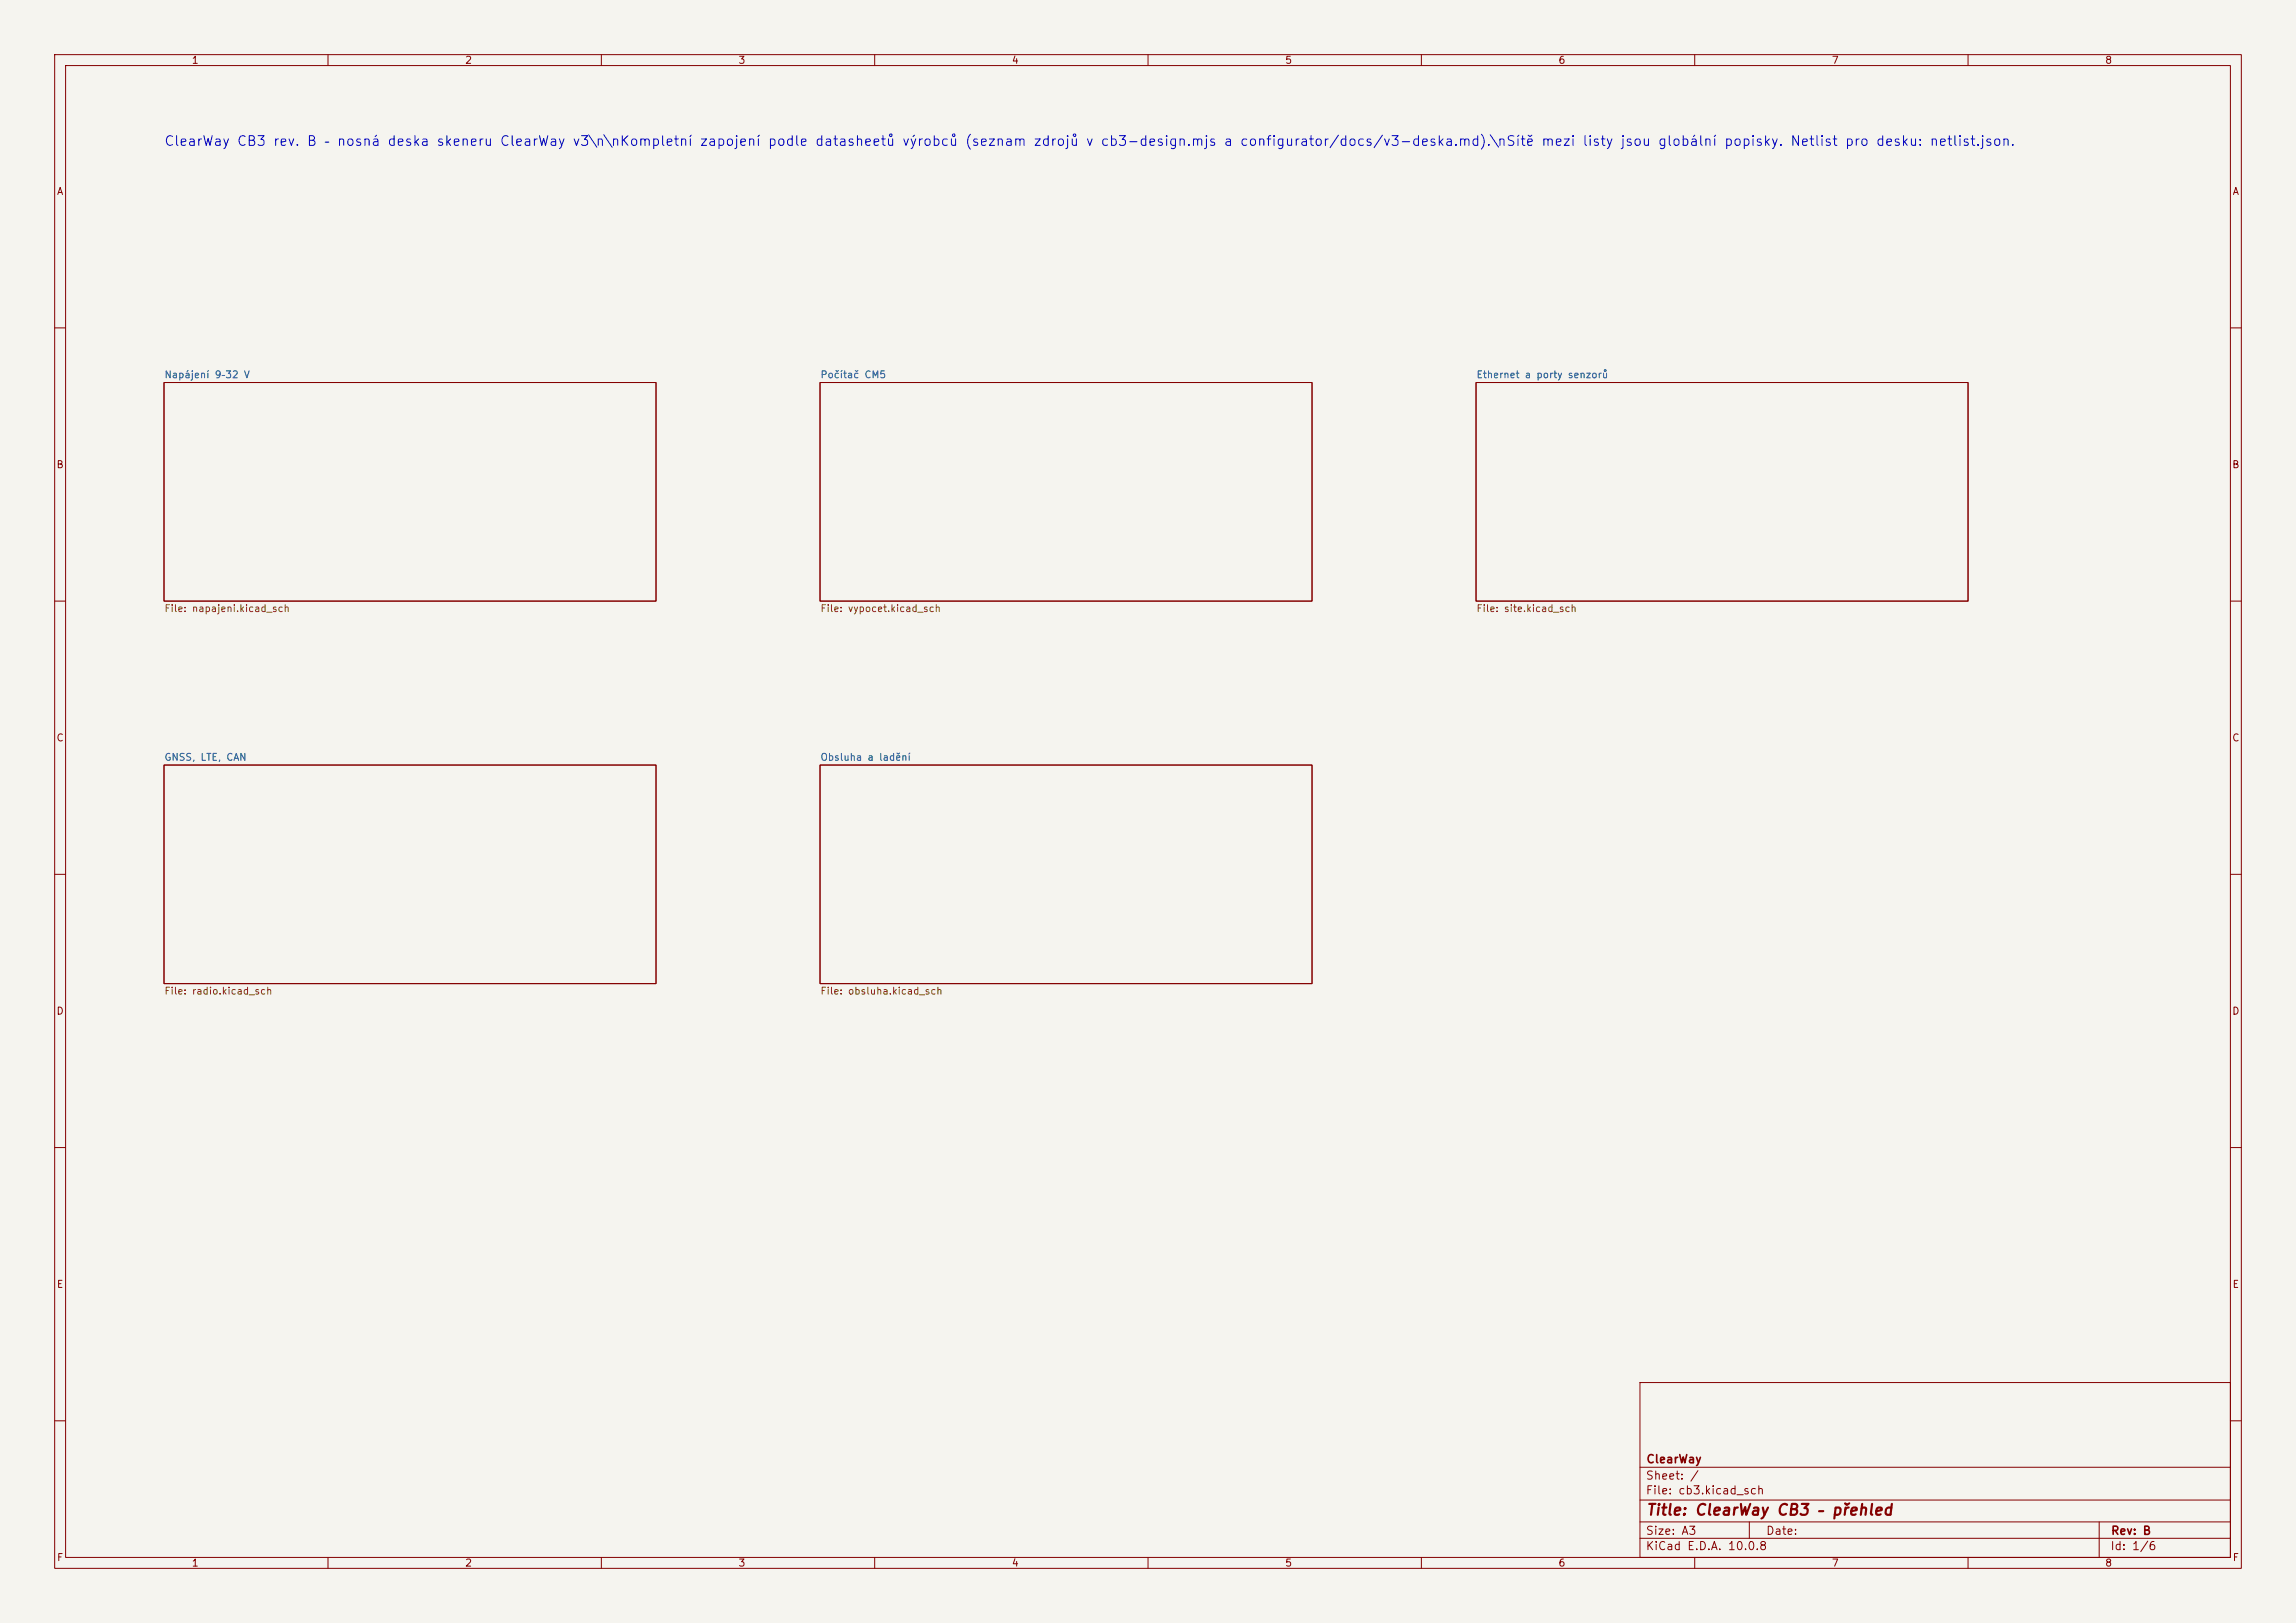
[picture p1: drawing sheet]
<svg xmlns="http://www.w3.org/2000/svg" width="420mm" height="297mm" viewBox="0 0 420 297" stroke-linecap="round" stroke-linejoin="round" font-family="sans-serif">
<defs><g id="words">
<text font-size="2" fill="#840000" x="301" y="277.8">Title: ClearWay CB3 – přehled</text>
<text font-size="1.8" fill="#0000c2" x="29.9" y="27.1">ClearWay CB3 rev. B – nosná deska skeneru ClearWay v3\n\nKompletní zapojení podle datasheetů výrobců (seznam zdrojů v cb3-design.mjs a configurator/docs/v3-deska.md).\nSítě mezi listy jsou globální popisky. Netlist pro desku: netlist.json.</text>
<g font-size="1.5" fill="#840000">
<text x="301" y="268.1">ClearWay</text>
<text x="300.9" y="273.8">File: cb3.kicad_sch</text>
<text x="300.9" y="271.1">Sheet: /</text>
<text x="300.9" y="281.2">Size: A3</text>
<text x="322.9" y="281.2">Date:</text>
<text x="386" y="281.2">Rev: B</text>
<text x="300.9" y="284">KiCad E.D.A. 10.0.8</text>
<text x="385.9" y="284">Id: 1/6</text>
</g>
<g font-size="1.3" fill="#840000">
<text x="35" y="12">1</text>
<text x="85" y="12">2</text>
<text x="135" y="12">3</text>
<text x="185" y="12">4</text>
<text x="235" y="12">5</text>
<text x="285" y="12">6</text>
<text x="335" y="12">7</text>
<text x="385" y="12">8</text>
<text x="10.3" y="36">A</text>
<text x="408.3" y="36">A</text>
<text x="10.2" y="86">B</text>
<text x="408.2" y="86">B</text>
<text x="10.2" y="136">C</text>
<text x="408.2" y="136">C</text>
<text x="10.2" y="186">D</text>
<text x="408.2" y="186">D</text>
<text x="10.3" y="236">E</text>
<text x="408.3" y="236">E</text>
<text x="10.3" y="286">F</text>
<text x="35" y="287">1</text>
<text x="85" y="287">2</text>
<text x="135" y="287">3</text>
<text x="185" y="287">4</text>
<text x="235" y="287">5</text>
<text x="285" y="287">6</text>
<text x="335" y="287">7</text>
<text x="385" y="287">8</text>
<text x="408.3" y="286">F</text>
</g>
<g font-size="1.3" fill="#006464">
<text x="30" y="69.5">Napájení 9–32 V</text>
<text x="150" y="69.5">Počítač CM5</text>
<text x="270" y="69.5">Ethernet a porty senzorů</text>
<text x="30" y="139.5">GNSS, LTE, CAN</text>
<text x="150" y="139.5">Obsluha a ladění</text>
</g>
<g font-size="1.3" fill="#725600">
<text x="30" y="112.3">File: napajeni.kicad_sch</text>
<text x="150" y="112.3">File: vypocet.kicad_sch</text>
<text x="270" y="112.3">File: site.kicad_sch</text>
<text x="30" y="182.3">File: radio.kicad_sch</text>
<text x="150" y="182.3">File: obsluha.kicad_sch</text>
</g>
</g></defs>
<path d="M0 0h420v297h-420z" fill="#f5f4ef" stroke="#f5f4ef" stroke-width=".18"/>
<g fill="none" stroke="#840000" stroke-width=".18">
<path d="M10 10h400v277h-400zM12 12h396v273h-396zM60 10v2M110 10v2M160 10v2M210 10v2M260 10v2M310 10v2M360 10v2M10 60h2M30 70h90v40h-90zM150 70h90v40h-90z"/>
<path d="M270 70h90v40h-90zM408 60h2M10 110h2M408 110h2M30 140h90v40h-90zM150 140h90v40h-90zM10 160h2M408 160h2M10 210h2M408 210h2M300 253h108v32h-108zM10 260h2"/>
<path d="M300 278.5h108M300 274.5h108M300 268.5h108M320 278.5v3M384 278.5v6.5M408 260h2M60 285v2M110 285v2M160 285v2M210 285v2M260 285v2M300 281.5h108"/>
<path d="M310 285v2M360 285v2"/>
</g>
<use href="#words"/>
</svg>
